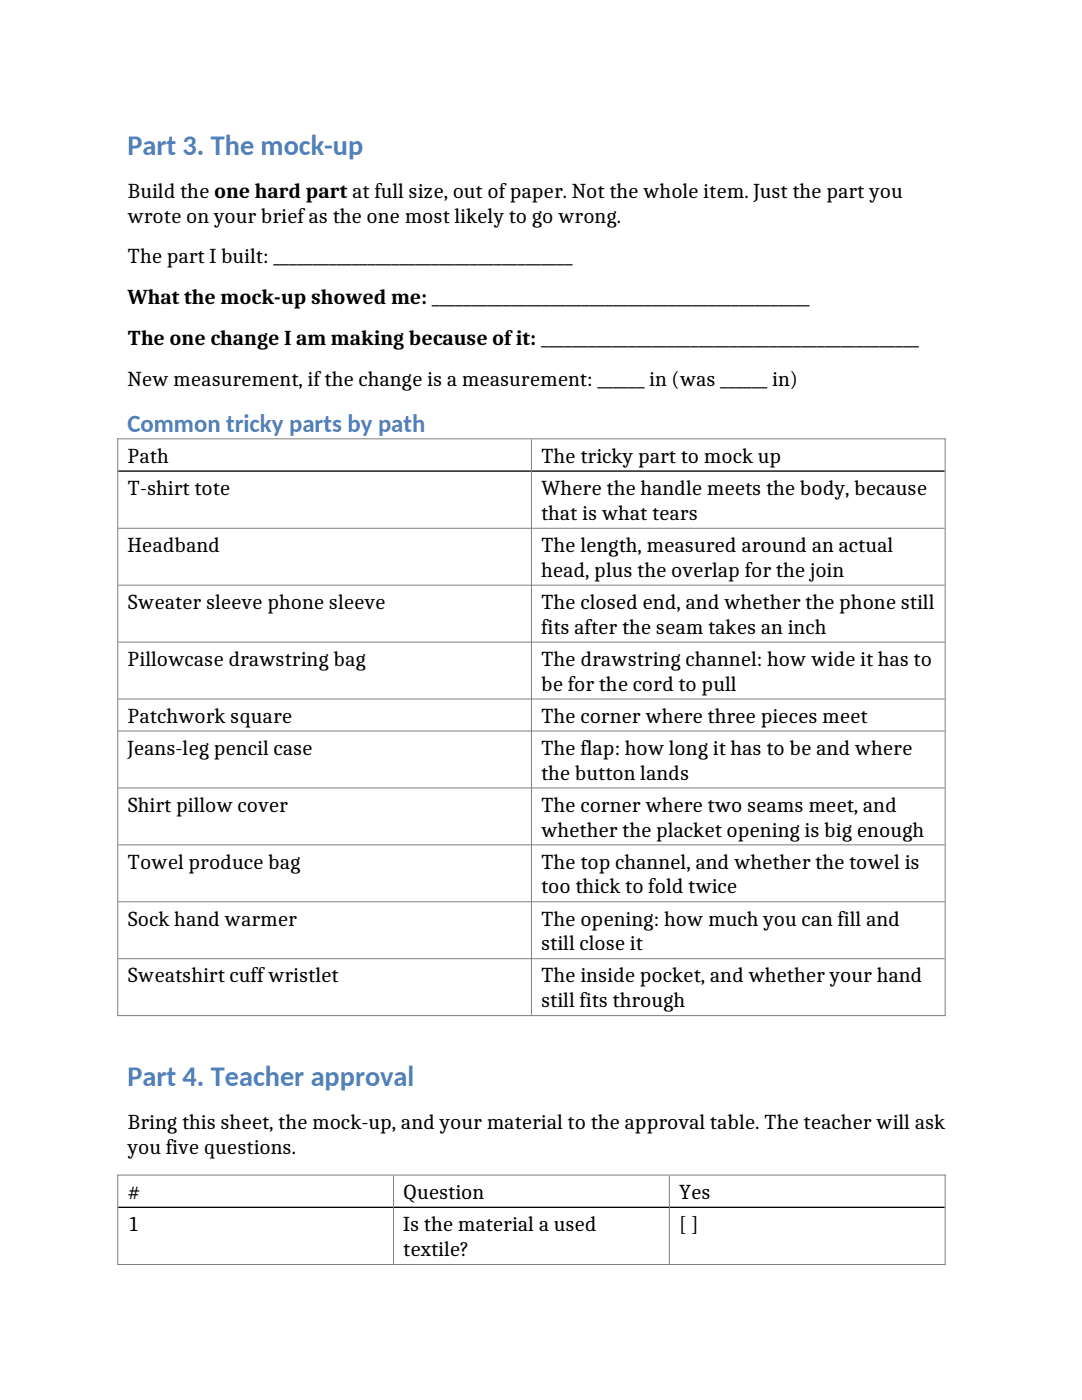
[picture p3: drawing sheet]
<svg xmlns="http://www.w3.org/2000/svg" width="216mm" height="279mm" viewBox="0 0 216 279" stroke-linecap="round" stroke-linejoin="round" font-family="sans-serif">
<defs><g id="words">
<g font-size="5.6" fill="#4f81bd">
<text x="25.4" y="30.9">Part 3. The mock-up</text>
<text x="25.4" y="216.7">Part 4. Teacher approval</text>
</g>
<text font-size="4.9" fill="#4f81bd" x="25.4" y="86.2">Common tricky parts by path</text>
<g font-size="4.2">
<text x="25.4" y="39.5">Build the one hard part at full size, out of paper. Not the whole item. Just the part you</text>
<text x="25.4" y="44.4">wrote on your brief as the one most likely to go wrong.</text>
<text x="25.4" y="52.6">The part I built: ______________________________________</text>
<text x="25.4" y="60.7">What the mock-up showed me: ________________________________________________</text>
<text x="25.4" y="68.8">The one change I am making because of it: ________________________________________________</text>
<text x="25.4" y="77">New measurement, if the change is a measurement: ______ in (was ______ in)</text>
<text x="25.4" y="92.3">Path</text>
<text x="108" y="92.3">The tricky part to mock up</text>
<text x="25.4" y="98.8">T-shirt tote</text>
<text x="108" y="98.8">Where the handle meets the body, because</text>
<text x="108" y="103.8">that is what tears</text>
<text x="25.4" y="110.2">Headband</text>
<text x="108" y="110.2">The length, measured around an actual</text>
<text x="108" y="115.1">head, plus the overlap for the join</text>
<text x="25.4" y="121.5">Sweater sleeve phone sleeve</text>
<text x="108" y="121.5">The closed end, and whether the phone still</text>
<text x="108" y="126.5">fits after the seam takes an inch</text>
<text x="25.4" y="132.9">Pillowcase drawstring bag</text>
<text x="108" y="132.9">The drawstring channel: how wide it has to</text>
<text x="108" y="137.8">be for the cord to pull</text>
<text x="25.4" y="144.2">Patchwork square</text>
<text x="108" y="144.2">The corner where three pieces meet</text>
<text x="25.4" y="150.6">Jeans-leg pencil case</text>
<text x="108" y="150.6">The flap: how long it has to be and where</text>
<text x="108" y="155.6">the button lands</text>
<text x="25.4" y="162">Shirt pillow cover</text>
<text x="108" y="162">The corner where two seams meet, and</text>
<text x="108" y="167">whether the placket opening is big enough</text>
<text x="25.4" y="173.4">Towel produce bag</text>
<text x="108" y="173.4">The top channel, and whether the towel is</text>
<text x="108" y="178.3">too thick to fold twice</text>
<text x="25.4" y="184.7">Sock hand warmer</text>
<text x="108" y="184.7">The opening: how much you can fill and</text>
<text x="108" y="189.7">still close it</text>
<text x="25.4" y="196.1">Sweatshirt cuff wristlet</text>
<text x="108" y="196.1">The inside pocket, and whether your hand</text>
<text x="108" y="201">still fits through</text>
<text x="25.4" y="225.3">Bring this sheet, the mock-up, and your material to the approval table. The teacher will ask</text>
<text x="25.4" y="230.3">you five questions.</text>
<text x="25.4" y="239.2">#</text>
<text x="80.5" y="239.2">Question</text>
<text x="135.5" y="239.2">Yes</text>
<text x="25.4" y="245.7">1</text>
<text x="80.5" y="245.7">Is the material a used</text>
<text x="135.5" y="245.7">[ ]</text>
<text x="80.5" y="250.7">textile?</text>
</g>
</g></defs>
<g fill="none" stroke="#7f7f7f" stroke-width=".2">
<path d="M23.4 87.6h165.3M23.5 87.5v115.3M106 87.7v114.9M188.6 87.5v115.3M23.6 105.4h164.9M23.6 116.8h164.9M23.6 128.1h164.9M23.6 139.5h164.9M23.6 145.9h164.9M23.6 157.3h164.9M23.6 168.6h164.9M23.6 180h164.9"/>
<path d="M23.6 191.3h164.9M23.4 202.7h165.3M23.4 234.5h165.3M23.5 234.4v18M78.5 234.6v17.7M133.6 234.6v17.7M188.6 234.4v18M23.4 252.4h165.3"/>
</g>
<path d="M23.6 94h164.9M23.6 240.9h164.9" fill="none" stroke="#000" stroke-width=".26"/>
<use href="#words"/>
</svg>
